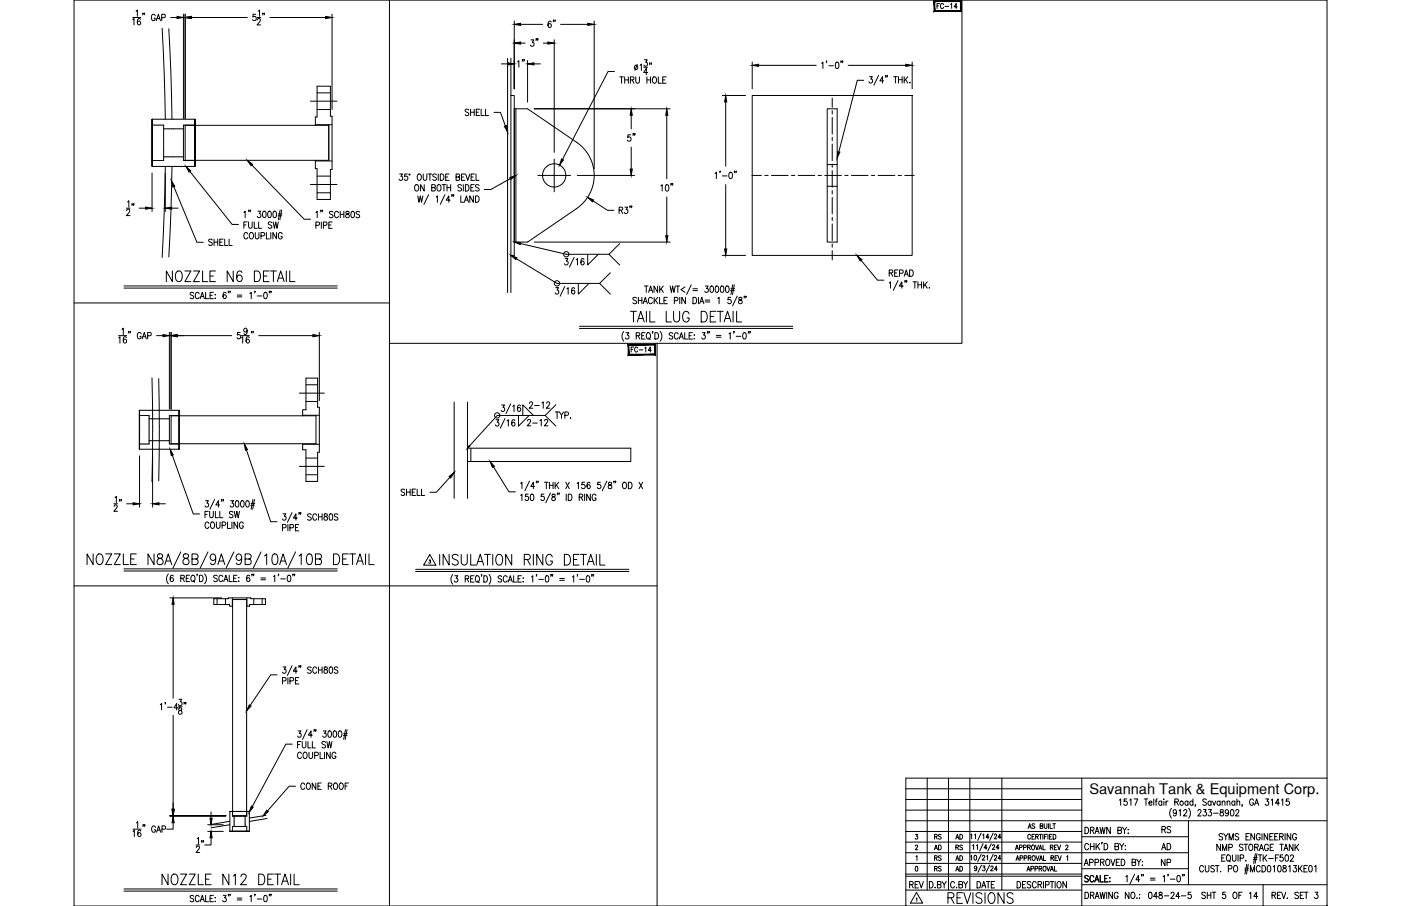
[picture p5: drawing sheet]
<svg xmlns="http://www.w3.org/2000/svg" width="432mm" height="279mm" viewBox="0 0 432 279" stroke-linecap="round" stroke-linejoin="round" font-family="sans-serif">
<defs><g id="words">
<text font-size="7.1" x="50.4" y="88.2">NOZZLE N6 DETAIL</text>
<g font-size="6.6">
<text x="193.3" y="100.5">TAIL LUG DETAIL</text>
<text x="134.8" y="175.3">INSULATION RING DETAIL</text>
<text x="49" y="274.1">NOZZLE N12 DETAIL</text>
<text x="291.4" y="279.8">REVISIONS</text>
</g>
<g font-size="5.7">
<text x="167.9" y="9.9">6&quot;</text>
<text x="38.8" y="158.8" transform="rotate(-90 38.8 158.8)">12&quot;</text>
</g>
<g font-size="5.3">
<text x="166.9" y="15.5" transform="rotate(-90 166.9 15.5)">3&quot;</text>
<text x="163" y="21.9" transform="rotate(-90 163 21.9)">1&quot;</text>
<text x="196.8" y="44.8" transform="rotate(-90 196.8 44.8)">5&quot;</text>
<text x="42.3" y="67.7" transform="rotate(-90 42.3 67.7)">12&quot;</text>
<text x="161.6" y="132.6">2-12</text>
<text x="357.4" y="258.2">RS</text>
<text x="63.9" y="264.2" transform="rotate(-90 63.9 264.2)">12&quot;</text>
<text x="279.4" y="275.2">REV</text>
</g>
<g font-size="4.9">
<text x="63.5" y="76.9">SHELL</text>
<text x="162.3" y="127">2-12</text>
<text x="357" y="263.2">AD</text>
<text x="357" y="268.1">NP</text>
</g>
<text font-size="4.5" x="335.7" y="244.9">Savannah Tank &amp; Equipment Corp.</text>
<g font-size="4.4">
<text x="287.9" y="3.9">FC-14</text>
<text x="193.7" y="109.7">FC-14</text>
<text x="287.2" y="263.2">AD</text>
<text x="287.2" y="260">RS</text>
<text x="293.9" y="263.2">RS</text>
<text x="293.9" y="260">AD</text>
<text x="287.2" y="269.9">RS</text>
<text x="287.2" y="266.7">RS</text>
<text x="293.9" y="269.9">AD</text>
<text x="293.9" y="266.7">AD</text>
</g>
</g></defs>
<!-- layer: 0 -->
<g fill="none" stroke="#000" stroke-width=".31">
<path d="M22.8 0h386.2v279.4h-386.2zM120 0v279.4M296.5 0v105.9h-176.5M22.8 93.4h97.2M202.5 105.9v173.5M22.8 180.7h179.7M285.8 240v34.5M292.3 240v34.5M298.9 240v34.5M308.8 240v34.5M333.4 240v39.4M409 240h-129.8v39.4"/>
<path d="M279.2 243.2h54.2M279.2 253.1h129.8M279.2 259.7h54.2M279.2 256.4h54.2M279.2 249.8h54.2M279.2 246.5h54.2M333.4 258h32.9M366.3 253.1v19.7M279.2 263h87.1M279.2 270.2h54.2M279.2 269.6h54.2M279.2 274.5h54.2"/>
<path d="M279.2 266.3h54.2M333.4 267.9h32.9M333.4 272.8h75.6M389.3 272.8v6.6"/>
</g>
<!-- layer: SHOP TAG -->
<path d="M279.2 279.4h.1M409 279.4h.1" fill="none" stroke="#000" stroke-width=".31"/>
<!-- layer: TEXT -->
<g fill="none" stroke="#000" stroke-width=".31">
<path d="M132.2 172.7h.5l-.2 .4a.3 .3 0 0 1 .2 .5 .3 .3 0 0 1-.5-.1M132.5 171l1.8 3.3h-3.7zM282.2 257.3h.6l-.3 .6a.44 .44 0 0 1 .3 .7 .44 .44 0 0 1-.7-.1M299.2 257.5l.3-.3v1.5M300.4 257.5l.3-.3v1.5M302.4 256.9l-1.1 2.3M302.9 257.5l.3-.3v1.5M304.8 258.2h-.9l.6-1v1.5M306.1 256.9l-1.1 2.3M306.5 257.6l.2-.4 .5 .3-.8 1.2h.9M308.5 258.2h-.9l.6-1v1.5M316.9 255.5l.5-1.5 .4 1.5"/>
<path d="M317.1 255h.5M317.6 257.7a.46 .46 0 0 0-.5-.4 .46 .46 0 0 0-.3 .6v.3a.46 .46 0 0 0 .3 .6 .46 .46 0 0 0 .5-.4M318.1 258h.5M318.9 257.3h-.8v1.5h.8M318.9 254.2l-.3-.2-.5 .2 .1 .4 .7 .3v.4l-.3 .2-.5-.2M319.2 258l.7-.1v-.5l-.7-.1v1.5M319.6 258l.4 .8M320.3 257.3h.8M320.6 254.7h.7v-.6l-.7-.1v1.5l.8-.1v-.5l-.3-.2M320.7 257.3v1.5M321.4 257.3v1.5M321.8 254v1.1l.4 .4 .4-.2 .1-1.3"/>
<path d="M321.9 258h.5M322.7 257.3h-.8v1.5M323 257.3v1.5M323.2 254v1.5M323.5 258h.4M323.6 254v1.5h.8M324.2 257.3h-.7v1.5h.7M324.5 254h.8M324.6 257.3a.75 .75 0 0 1 .9 .7 .75 .75 0 0 1-.9 .8zM324.9 254v1.5M334.4 255.1a1.01 1.01 0 0 1 1.1 1 1.01 1.01 0 0 1-1.1 1zM336.1 256.1l.9-.2 .1-.6-1-.2v2"/>
<path d="M336.6 256.1l.6 1M337.5 257.1l.6-2 .7 2M337.7 256.4h.8M339 255.1l.4 2 .4-2 .4 2 .4-2M339.7 259.8h-.2h.2l-.2 .5M342.2 255.1v2l-1.1-2v2M344.5 256.1l1-.2 .1-.6-1.1-.2v2l1.1-.2 .1-.5-.5-.3M345 246.8l.4-.4v1.9M346 255.1l.6 1v1M347.2 255.1l-.6 1M347.3 246.4h-.8l-.1 .8a.61 .61 0 0 1 .9 .1 .61 .61 0 0 1-.1 .8 .61 .61 0 0 1-.8-.1M347.6 257h.2z"/>
<path d="M347.7 255.8v.1zM348.2 246.8l.4-.4v1.9M349.5 246.4h1.2l-.8 1.9M352.7 246.4h1.1M353.2 246.4v1.9M354.1 247.6h.9l-.1-.5a.58 .58 0 0 0-.8 .7 .58 .58 0 0 0 .9 .3M355.6 246.4v1.9M356.1 247h.5M356.7 246.4l-.3 .1-.1 .3v1.5M358.1 247.3l-.2-.2a.58 .58 0 0 0-.8 .6 .58 .58 0 0 0 1 .4M358.1 247v1.3M358.7 246.4v.2z"/>
<path d="M358.7 247.1v1.2M359.4 247v1.3M360 247l-.4 .1-.2 .5M361.1 249.3a2.24 2.24 0 0 0 0 3M362.1 247.3l.9-.1 .1-.6-1-.2v1.9M362.6 250.3l-.1 .3a.54 .54 0 0 1-.8 .1 .54 .54 0 0 1 0-.8 .54 .54 0 0 1 .8 .1l.1 .3a.9 .9 0 0 1-.6 1.3l-.4-.2M362.6 247.3l.6 1M363.4 250l.4-.3v1.9M364.8 250.1l.2-.3 .5-.1 .3 .5-1.1 1.4h1.2M366.1 247.3l-.1-.2a.58 .58 0 0 0-.8 .6 .58 .58 0 0 0 .9 .4M366.1 247v1.3M366.4 249.3a2.31 2.31 0 0 1 0 3"/>
<path d="M367.7 247.3a.56 .56 0 0 0-.8 0 .56 .56 0 0 0 0 .8 .56 .56 0 0 0 .8 0M367.7 246.4v1.9M368.5 248.3h-.2h.2l-.2 .4M369.2 250.1l.3-.4h.4l.3 .3-1.1 1.6h1.1M370.9 249.7h.9l-.5 .7a.6 .6 0 0 1 .5 .9 .6 .6 0 0 1-1.1 0M371.8 246.7l-.4-.3-.7 .3 .2 .4 .9 .7v.3l-.4 .2-.7-.2M372.5 249.7h.9l-.5 .7a.6 .6 0 0 1 .5 1 .6 .6 0 0 1-1.1-.1M373.3 247.3a.56 .56 0 0 0-.8 0 .56 .56 0 0 0 0 .8 .56 .56 0 0 0 .8 0M373.3 247v1.3M373.7 247l.5 1.3 .5-1.3M374 250.8h1.5M376 247.3a.56 .56 0 0 0-.7 0 .56 .56 0 0 0 0 .8 .56 .56 0 0 0 .7 0"/>
<path d="M376 247v1.3M376.2 249.8v.5a.72 .72 0 0 1 .8 .4 .72 .72 0 0 1-.3 .9 .63 .63 0 0 1-.7-.6 .63 .63 0 0 1 .8-.6l.2-.3v-.3zM376.7 247.4l.4-.4 .4 .1v1.2M376.7 247v1.3M376.8 257.3l-.4-.2-.7 .2 .2 .5 .8 .5v.6l-.6 .1-.4-.3M377.1 257.1l.7 .9v1M378.2 247.4l.4-.4 .4 .1 .1 1.2M378.2 247v1.3M378.4 257.1l-.6 .9M378.6 250.3v.3a.54 .54 0 0 1-.8 .1 .54 .54 0 0 1 0-.8 .54 .54 0 0 1 .8 .1v.3a.9 .9 0 0 1-.6 1.3l-.3-.2M378.8 259v-1.9l.7 1.9 .6-1.9v1.9M379.4 249.8l.3-.1a1.06 1.06 0 0 1 .6 .9 1.06 1.06 0 0 1-.6 1l-.3-.1-.2-.7z"/>
<path d="M380.6 247.3a.56 .56 0 0 0-.8 0 .56 .56 0 0 0 0 .8 .56 .56 0 0 0 .8 0M380.6 247v1.3M380.9 250.1l.1-.3 .5-.1 .3 .5-1 1.4h1.1M381.2 247.4l.4-.4 .4 .1 .1 1.2M381.2 246.4v1.9M381.8 257.3l-.4-.2-.7 .2v.4l1.1 .8v.2l-.4 .3-.7-.3M382.9 248.3l-.1 .4M384 258h.7M385.1 257.1h-1.1v1.9h1.1M386.3 246.8a.61 .61 0 0 0-.7-.4 .61 .61 0 0 0-.5 .7v.5a.61 .61 0 0 0 .6 .8 .61 .61 0 0 0 .6-.8h-.4M386.7 257.1v1.9l-1.2-1.9v1.9M386.7 248.3l.6-1.9 .6 1.9"/>
<path d="M386.9 247.7h.8M388.4 257.5a.62 .62 0 0 0-.7-.4 .62 .62 0 0 0-.5 .7v.5a.62 .62 0 0 0 .6 .7 .62 .62 0 0 0 .6-.7h-.4M389 257.1v1.9M390.1 246.4h.9l-.5 .7a.6 .6 0 0 1 .5 .9 .6 .6 0 0 1-1.1 0M390.7 257.1v1.9l-1.1-1.9v1.9M391.4 258h.6M391.8 246.8l.4-.4v1.9M392.4 257.1h-1v1.9h1M392.9 258h.6M393.9 257.1h-1v1.9h1M394.3 247.7h-1.2l.8-1.3v1.9M394.4 258l1-.1v-.7l-1-.1v1.9"/>
<path d="M394.9 258l.6 1M395 246.8l.4-.4v1.9M396.1 257.1v1.9M397.3 246.4h-.8l-.1 .8a.61 .61 0 0 1 .9 .1 .61 .61 0 0 1-.1 .8 .61 .61 0 0 1-.9-.1M397.8 257.1v1.9l-1.1-1.9v1.9M399.6 257.5a.62 .62 0 0 0-.8-.4 .62 .62 0 0 0-.4 .7v.5a.62 .62 0 0 0 .6 .7 .62 .62 0 0 0 .6-.7h-.4M282.1 260.9l.3-.3 .4 .3-.7 1.2h.8M282.2 267.2h.2a.82 .82 0 0 1 .5 .7 .82 .82 0 0 1-.5 .7l-.3-.2zM282.3 264.2l.3-.3v1.5M282.4 277.1l.2-.2v1M282.5 275.2l1.9 3.3h-3.8zM288.2 273.6v.2z"/>
<path d="M288.9 272.8l1-.1v-.8l-1-.1v2l1.1-.2v-.4l-.4-.4M290.4 271.8l.6 1v1M291.7 271.8l-.7 1M294.2 272.3a.62 .62 0 0 0-.7-.5 .62 .62 0 0 0-.5 .8v.5a.62 .62 0 0 0 .5 .7 .62 .62 0 0 0 .7-.5M295.6 272.8l.9-.1 .1-.7-1-.2v2l1-.2 .1-.4-.4-.4M297 271.8l.6 1v1M298.3 271.8l-.7 1M299.2 264.1l.3-.3v1.5M299.8 260.8l.3-.3v1.5M300.4 263.8a.73 .73 0 0 1 .8 .6 .73 .73 0 0 1-.5 .9l-.5-.3zM301 260.8l.3-.3v1.5M301.1 267.5a.4 .4 0 0 1-.5 .5 .4 .4 0 0 1-.3-.5l.3-.4a.81 .81 0 0 1 .5 .7 .81 .81 0 0 1-.5 .7l-.3-.2"/>
<path d="M301.1 271.8a1 1 0 0 1 1.2 1 1 1 0 0 1-1.2 1zM302.4 263.5l-1.1 2.2M302.5 266.8l-1.1 2.2M302.6 273.8l.6-2 .6 2M302.8 264.1l.5-.3 .2 .4-.8 1.1h.9M302.9 267.1h.7l-.4 .5a.45 .45 0 0 1 .4 .7 .45 .45 0 0 1-.8 0M303 260.2l-1.1 2.3M304 271.8h1.1M304.1 264.1l.3-.3v1.5M304.2 261.5h-.9l.6-1v1.5M304.6 271.8v2M305 266.8l-1.1 2.2"/>
<path d="M305.4 267.4l.2-.3 .5 .2-.8 1.2h.9M305.5 260.2l-1.1 2.3M305.9 260.8l.2-.3 .5 .3-.8 1.2h.9M306.1 263.5l-1.1 2.2M306.5 264.1l.5-.3 .2 .4-.8 1.1h.9M306.6 271.8h-1.1v2M307.4 268.1h-.9l.6-1v1.4M307.9 261.5h-.9l.6-1v1.5M308.5 264.8h-.9l.6-1v1.5M312.9 262.1l.5-1.5 .5 1.5M313.1 265.4l.5-1.5 .5 1.5M313.1 261.6h.6"/>
<path d="M313.3 264.9h.6M313.5 271.8a1 1 0 0 1 1.1 1 1 1 0 0 1-1.1 1zM314.2 261.4l.7-.1 .1-.6-.8-.1v1.5M314.4 264.6h.7l.1-.6-.8-.1v1.5M315.5 261.4l.7-.1 .1-.6-.8-.1v1.5M315.6 264.6h.8v-.6l-.8-.1v1.5M316.2 271.8h-1v2h1M316.5 268.6l.5-1.4 .4 1.4M316.7 268.2h.6M316.7 261.3l.7-.1 .1-.5-.8-.1v1.5M316.9 264.6l.7-.1 .1-.5-.8-.1v1.5M317.1 261.3l.5 .8"/>
<path d="M317.3 264.6l.4 .8M317.7 272.1l-.4-.3-.7 .3 .1 .5 .9 .5a.48 .48 0 0 1-.3 .7l-.7-.3M317.7 267.9h.8v-.7h-.8v1.4M318.2 260.7l.1-.1a.7 .7 0 0 1 .6 .8 .7 .7 0 0 1-.7 .6l-.3-.5zM318.3 263.9h.2a.7 .7 0 0 1 .6 .7 .7 .7 0 0 1-.8 .7l-.2-.5zM319 267.9h.7v-.7h-.7v1.4M319.1 260.6l.5 1.5 .5-1.5M319.3 263.9l.5 1.5 .5-1.5M319.4 272.3a.62 .62 0 0 0-.8-.5 .62 .62 0 0 0-.4 .8v.5a.62 .62 0 0 0 .4 .7 .62 .62 0 0 0 .8-.5M319.9 272.8l1-.1 .1-.7-1.1-.2v2M320.2 262.1l.5-1.5 .5 1.5M320.3 267.9l.7-.1v-.6h-.7v1.4"/>
<path d="M320.4 265.4l.4-1.5 .5 1.5M320.4 261.6h.6M320.5 272.8l.6 1M320.5 264.9h.7M320.7 267.9l.4 .7M321.5 260.6v1.5h.7M321.6 271.8v2M321.6 263.9v1.5h.7M321.7 267.2a.68 .68 0 0 1 .7 .7 .68 .68 0 0 1-.7 .7l-.2-.5zM322.2 272.9l1-.1v-.9l-1-.1v2M322.6 267.2l.5 1.4 .5-1.4M323.7 271.8h1.1"/>
<path d="M323.7 268.6l.5-1.4 .5 1.4M323.7 261.3l.7-.1 .1-.5-.8-.1v1.5M323.9 264.6l.7-.1v-.6h-.7v1.5M323.9 268.2h.6M324.1 261.3l.5 .8M324.3 271.8v2M324.3 264.6l.4 .8M325 267.2v1.4h.7M325 261.3h.5M325.2 264.6h.4M325.2 271.8v2M325.8 260.6h-.8v1.5h.8"/>
<path d="M325.9 263.9h-.7v1.5h.7M325.9 260.6l.5 1.5 .5-1.5M326.1 271.9l.1-.1a1.01 1.01 0 0 1 .9 1 1.01 1.01 0 0 1-.9 1 1.27 1.27 0 0 1-.1-1.9zM326.1 263.9l.5 1.5 .5-1.5M328.5 260.9l.2-.3 .5 .3-.8 1.2h.8M328.7 271.8v2l-1.1-2v2M328.8 264.2l.3-.3v1.5M334.2 266.9l.6-1.9 .6 1.9M334.4 275.1a1 1 0 0 1 1.1 1 1 1 0 0 1-1.1 1zM334.4 266.3h.8M335.4 270.3l-.4-.3-.7 .3 .2 .4 .9 .7v.3l-.4 .3-.7-.3M335.5 260.6a.62 .62 0 0 0-.7-.5 .62 .62 0 0 0-.5 .8v.4a.62 .62 0 0 0 .5 .8 .62 .62 0 0 0 .7-.5"/>
<path d="M335.8 266l1-.1 .1-.7-1.1-.2v1.9M336.1 276.1l.9-.1 .1-.7-1-.2v2M336.1 260.1v2M336.1 261h1.1M336.6 276.1l.6 1M337.1 270.5a.61 .61 0 0 0-.7-.5 .61 .61 0 0 0-.5 .7v.5a.61 .61 0 0 0 .5 .8 .61 .61 0 0 0 .7-.5M337.2 260.1v2M337.4 272l.7-2 .6 2M337.5 266l1-.1v-.7l-1-.2v1.9M337.5 277.1l.6-2 .7 2M337.7 271.3h.8M337.7 276.5h.8"/>
<path d="M337.8 260.1v2M338.2 260.9l.7 1.2M338.9 260.1l-1.1 1.3M339 275.1l.4 2 .4-2 .4 2 .4-2M339.1 270v2h1M339.2 265.9l.9-.1v-.7l-.9-.1v1.9M339.7 265.9l.6 1M340.3 260.1a1 1 0 0 1 1.1 1 1 1 0 0 1-1.1 1zM340.5 270.9h.6M341.1 265.1l.1-.1a1 1 0 0 1 .9 .9 1 1 0 0 1-.9 1 1.26 1.26 0 0 1-.1-1.8zM341.1 275.1v2M341.5 270h-1v2h1"/>
<path d="M342 271.9h.1zM342.1 270.6v.2zM342.4 265l.6 1.9 .6-1.9M342.9 275.1v2l-1.2-2v2M343.6 261l1-.1v-.7l-1-.1v2l1.1-.2 .1-.5-.4-.4M344 265.9h.7M344.6 275.6a.62 .62 0 0 0-.7-.5 .62 .62 0 0 0-.5 .8v.5a.62 .62 0 0 0 .6 .7 .62 .62 0 0 0 .6-.7h-.4M345.1 265h-1.1v1.9h1.1M345.1 260.1l.6 .9v1.1M345.6 265a1 1 0 0 1 1.1 .9 1 1 0 0 1-1.1 1zM346.4 260.1l-.7 .9M346.8 260.8v.1z"/>
<path d="M346.8 261.9v.2zM347 270.4l.4-.4v2M348 275.1v2l-1.2-2v2M348.8 275.2l.2-.1a1 1 0 0 1 .8 1 1 1 0 0 1-.8 1 1.29 1.29 0 0 1-.2-1.9zM348.9 265.9l1-.1v-.7l-1-.1v1.9l1-.1 .1-.5-.4-.4M349.7 269.6l-1.4 3M350.4 265l.6 .9v1M350.4 277h.1zM351.2 275.8h.1M351.2 276.9h.1M351.3 271.3h-1.2l.8-1.3v2M351.6 265l-.6 .9"/>
<path d="M351.9 269.7h-.1h.1l-.1 .5M352 266.8h.2zM352.1 265.6v.2zM352.4 269.7l-.1 .5M354.2 275.2l.4-.1a1.15 1.15 0 0 1-.2 2l-.4-.4v-.4zM354.6 270.8h1.4M354.6 271.4h1.4M356.8 276.5h-1.2l.8-1.4v2M357.3 275.2v.6a.72 .72 0 0 1 .9 .4 .72 .72 0 0 1-.3 .9 .64 .64 0 0 1-.8-.7 .64 .64 0 0 1 .8-.5l.3-.3-.1-.4zM358.5 270.4l.4-.4v2M358.8 276.3h1.5M360.1 269.7l-.2 .5"/>
<path d="M360.7 271.1h1.4M360.9 275.6l.3-.5h.3l.4 .4-.3 .7-.8 .9h1.2M362.9 270.1l.3-.1a1.09 1.09 0 0 1 .6 1 1.09 1.09 0 0 1-.6 1 1.43 1.43 0 0 1-.3-1.9zM363.6 276.5h-1.2l.8-1.4v2M364.1 276.3h1.4M364.5 269.7l-.1 .5M365 269.7h-.2h.2l-.2 .5M367.1 275.1h-.9v.9a.61 .61 0 0 1 .9 0 .61 .61 0 0 1-.1 .9 .61 .61 0 0 1-.9-.2M370.9 267.4a.62 .62 0 0 0-.7-.5 .62 .62 0 0 0-.5 .8v.4a.62 .62 0 0 0 .5 .8 .62 .62 0 0 0 .7-.5M371.5 266.9v1.4l.5 .6 .5-.3 .1-1.7M371.5 275.4l-.4-.3-.7 .3 .2 .5 .8 .5v.6l-.6 .1-.4-.3M372.1 275.1v2"/>
<path d="M372.1 276.1h1.1M373.2 275.1v2M373.6 275.1h1.1M374.2 275.1v2M374.3 267.2l-.4-.3-.7 .3 .1 .5 .9 .4a.48 .48 0 0 1-.3 .8l-.7-.3M374.6 266.9h1.1M375.2 266.9v2M376.2 260.4v1.9l-1.2-1.9v1.9M376.2 268.7v.2zM376.6 264.6h.6M376.8 262.3v-1.9l.6 1.9 .7-1.9v1.9M377.6 263.6h-1v2h1"/>
<path d="M377.7 275.1h-.8l-.1 .9a.61 .61 0 0 1 .9 0 .61 .61 0 0 1-.1 .9 .61 .61 0 0 1-.9-.2M378.1 263.9l.4-.3a1 1 0 0 1 .8 1 1 1 0 0 1-.8 1l-.5-.7zM378.6 267.9h.9l.1-.8-1-.2v2M378.7 261.4l1-.1 .1-.3-.1-.6h-1v1.9M378.7 265.2l.5 .6M379.8 263.6l.1 1.7 .4 .3 .6-.3v-1.7M380.3 275.2l.2-.1a1 1 0 0 1 .8 1 1 1 0 0 1-.8 1 1.27 1.27 0 0 1-.2-1.9zM380.5 267l.2-.1a1.01 1.01 0 0 1 .8 1 1.01 1.01 0 0 1-.8 1 1.24 1.24 0 0 1-.2-1.9zM381.6 263.6v2M381.8 276.1h.7M382.2 264.7l1-.1 .1-.8-1.1-.2v2M382.9 275.1h-1.1v2"/>
<path d="M383.1 260.6l-.4-.2-.7 .2 .1 .5 .8 .4v.7l-.5 .1-.4-.3M383.4 260.4h1.1M383.6 268.3h1.1M383.7 267.8h1.1M384 265.4v.2zM384 260.4v1.9M384.3 266.6l-.6 3M384.7 266.6l-.5 3M385.1 275.5l.4-.4v2M385.2 260.4h.1a1 1 0 0 1 .9 .9 1 1 0 0 1-.9 1 1.26 1.26 0 0 1-.1-1.9zM385.4 268.9v-2l.6 2 .7-2v2M386.3 265h1.1"/>
<path d="M386.4 264.5h1.1M386.7 261.3l.9-.1 .1-.7-1-.1v1.9M386.9 263.2l-.5 3.1M387.2 261.3l.6 1M387.4 263.2l-.6 3.1M387.6 276.5h-1.2l.8-1.4v2M387.8 263.6h1.1M388.1 262.3l.7-1.9 .6 1.9M388.4 261.7h.8M388.4 263.6v2M388.4 267.4a.62 .62 0 0 0-.7-.5 .62 .62 0 0 0-.5 .8v.4a.62 .62 0 0 0 .5 .8 .62 .62 0 0 0 .7-.5M389 266.9a1.01 1.01 0 0 1 1.1 1 1.01 1.01 0 0 1-1.1 1z"/>
<path d="M389.3 263.6v2M389.7 264.5l.7 1.1M390.4 263.6l-1.1 1.3M390.8 267l.2-.1a1.08 1.08 0 0 1 .7 1 1.08 1.08 0 0 1-.7 1l-.4-.8zM390.9 260.8a.62 .62 0 0 0-.7-.4 .62 .62 0 0 0-.5 .7v.5a.62 .62 0 0 0 .6 .7 .62 .62 0 0 0 .6-.7h-.4M391 264.8h1.4M391.5 261.3h.6M392 276.1l1-.1 .1-.7-1.1-.2v2M392.4 267.3l.4-.4v2M392.5 260.4h-1v1.9h1M392.6 276.1l.6 1M393.1 264.6h.6"/>
<path d="M393.7 276.1h.7M394 267l.2-.1a1.09 1.09 0 0 1 .7 1 1.09 1.09 0 0 1-.7 1 1.43 1.43 0 0 1-.2-1.9zM394.1 263.6h-1v2M394.4 260.4h1.1M394.8 275.1h-1.1v2h1.1M395 260.4v1.9M395 275.1l.6 2 .7-2M395.4 263.6h-.8l-.1 .9a.61 .61 0 0 1 .9 0 .61 .61 0 0 1-.1 .9 .61 .61 0 0 1-.9-.2M395.5 267v.6a.73 .73 0 0 1 .9 .4 .73 .73 0 0 1-.3 .9 .64 .64 0 0 1-.8-.7 .64 .64 0 0 1 .9-.5l.2-.3-.1-.4zM395.7 262.3l.6-1.9 .7 1.9M395.9 261.7h.8M396.3 263.7l.2-.1a1.07 1.07 0 0 1 .7 1 1.07 1.07 0 0 1-.7 1 1.38 1.38 0 0 1-.2-1.9z"/>
<path d="M396.7 276.9v.2zM397.2 267.3l.4-.4v2M397.7 264.1l.3-.5h.3l.4 .4-1.1 1.6h1.1M398.5 260.4v1.9l-1.1-1.9v1.9M398.7 266.9h.9l-.5 .8a.6 .6 0 0 1 .5 .9 .6 .6 0 0 1-1.1-.1M399.1 260.4v1.9M399.5 261.2l.8 1.1M400.2 275.4l-.4-.3-.6 .1v.6l.8 .5 .2 .5-.4 .3-.7-.3M400.2 266.9v2M400.3 260.4l-1.2 1.3M400.6 267.8l.7 1.1M400.7 276.1h.7"/>
<path d="M401.3 266.9l-1.1 1.3M401.8 275.1h-1.1v2h1.1M401.9 267.9h.6M402 275.1h1.1M402.6 275.1v2M402.9 266.9h-1v2h1M403.6 267l.2-.1a1.09 1.09 0 0 1 .7 1 1.09 1.09 0 0 1-.7 1l-.2-.1-.3-.7zM405.2 267.3l.4-.4v2M405.3 275.1h.9l-.5 .8a.6 .6 0 0 1 .5 .9 .6 .6 0 0 1-1.1-.1"/>
<circle cx="364.2" cy="247.6" r=".62"/>
</g>
<!-- layer: DIM -->
<g fill="none" stroke="#000" stroke-width=".31">
<path d="M40.9 6.1l.4-.4v2M40.9 5.4h2.5M41.9 3.5l.4-.4v2M43.3 6l-.3-.3a1.1 1.1 0 0 0-.7 1 1.1 1.1 0 0 0 .6 1 .55 .55 0 0 0 .5-.6 .55 .55 0 0 0-.5-.5 .55 .55 0 0 0-.6 .4M44.1 4.1l-.2 .5M44.6 4.1h-.2h.2l-.2 .5M47.8 4.9a.61 .61 0 0 0-.7-.5 .61 .61 0 0 0-.4 .7v.5a.61 .61 0 0 0 .5 .8 .61 .61 0 0 0 .6-.8h-.3M48.2 6.4l.6-2 .6 2M48.4 5.7h.8M49.8 5.4l1.1-.2-.1-.7-1-.1v2M52.6 5.4h2M56.5 4.4v32.1"/>
<path d="M57.1 4.4v32.2M59 5.4h17.2M78.8 4.4h-.8l-.1 .8a.61 .61 0 0 1 .9 0 .61 .61 0 0 1 0 .9 .61 .61 0 0 1-.9-.1M79.2 5.4h1.1M79.3 6.2l.2-.4 .4-.1 .4 .6-1.1 1.4h1.1M79.6 3.5l.4-.4v2M81.1 4.1h-.2h.2l-.2 .5M81.5 4.1l-.1 .5M83.2 5.4h17.2M102.3 4.4v29.4M154.5 19.7h2M158.5 6.5v20.9"/>
<path d="M160.5 7.5h6.8M160.5 13.3h1.3M162.6 18.7v12.8M164.6 19.7h1.9M167.4 13.3h1.4M170.8 12.3v34.7M172.8 7.5h8.4M183.1 6.5v45.5M196.4 19.9l-.7 1.8M198.6 18.4h.9l-.5 .8a.6 .6 0 0 1 .5 .9 .6 .6 0 0 1-1.1-.1M200.3 19.5h-.1h.1l-.1 .4M200.8 19.5l-.2 .4"/>
<path d="M231.8 19.1v8.3M253.2 19.5l.4-.3v1.9M254.8 18.9l-.1 .4M257.7 19.3l.2-.1a1.06 1.06 0 0 1 .7 .9 1.06 1.06 0 0 1-.7 1l-.2-.1-.2-.7zM259.3 18.9h-.2h.2l-.2 .4M259.8 18.9l-.2 .4M281.1 19.1v8.3M46.8 38.6h.3M46.9 36.9v14.4l-.1-14.5h13.4l-.1 14.5v-14.4M46.9 37v.2M46.9 37.3v.2M46.9 37.6v.2"/>
<path d="M46.9 37.9v.2M46.9 38.2v.3M46.9 38.5v.3M46.9 38.9v.2M46.9 39.2v.2M46.9 39.5v.2M46.9 39.8v.2M47.2 38.6h.1M47.5 38.6h.2M47.8 38.6h.2M48.1 38.6h.2M48.4 38.6h.2"/>
<path d="M48.7 38.6h.2M49 38.6h.2M49.3 38.6h.2M49.6 38.6h.2M49.9 38.6h.2M50.2 38.6l.2 .2M50.4 38.9v.2M50.4 39.2v.2M50.4 39.5v.2M50.7 39.7h-.3v.3M50.8 39.7h.2M51.1 39.7h.2"/>
<path d="M51.4 39.7h.2M51.7 39.7h.2M52 39.7h.2M52.3 39.7h.2M52.6 39.7h.3M52.9 39.7h.2M53.3 39.7h.4M53.8 39.7h.2M54.1 39.7h.3M54.5 39.7h.2M54.8 39.7h.2M55.1 39.7h.2"/>
<path d="M55.4 39.7h.2M55.7 39.7h.2M56 39.7h.2M56.3 39.7l.2 .3M56.5 38.9v.2M56.5 39.2v.2M56.5 39.5v.2M56.8 38.6l-.3 .2M56.9 38.6h.2M57.2 38.6h.2M57.5 38.6h.2M57.8 38.6h.2"/>
<path d="M58.1 38.6h.2M58.4 38.6h.2M58.7 38.6h.2M59 38.6h.2M59.3 38.6h.2M59.6 38.6h.2M59.9 38.6h.3M60.1 37v.2M60.1 37.3v.2M60.1 37.6v.2M60.1 37.9v.2M60.1 38.2v.3"/>
<path d="M60.1 38.5v.3M60.1 38.9v.2M60.1 39.2v.2M60.1 39.5v.2M60.1 39.8v.2M144.5 34l-.4-.3-.7 .3v.3l1.1 .8v.3l-.4 .2-.7-.2M145 33.7v1.9M145 34.6h1.2M146.2 33.7v1.9M146.8 34.6h.6M147.8 33.7h-1v1.9h1M148.3 33.7v1.9h1"/>
<path d="M149.6 33.7v1.9h1M152.3 34.6h1.9l1.6 4.2M164.7 33.5h41.8M189.4 22.1h-2l-14 27M191 23.7h1.1M191.6 23.7v2M192.5 23.7v2M192.5 24.6h1.2M193.7 23.7v2M194.3 24.6h.9l.1-.7-1-.2v2M194.5 35.5v4.3M194.8 24.6l.6 1.1"/>
<path d="M196 23.7v1.4l.4 .6 .6-.3 .1-1.7M197.3 20.1l.4-.4v2M198.4 20.7h1.2M199.4 24.6h1.1M199.4 23.7v2M199.6 22.4h-1.2l.8-1.3v2M200.5 23.7v2M201.4 23.8l.1-.1a1 1 0 0 1 .9 1 1 1 0 0 1-.9 1 1.29 1.29 0 0 1-.1-1.9zM202.9 23.7v2h1M204.3 24.6h.6M205.3 23.7h-1v2h1M205.5 35.5v19.6"/>
<path d="M222.6 29.4h7.2M223.7 31.4v19.9M233.8 20.2h17.8M255.5 20.3h1.4M261.4 20.2h17.8M266.2 24.8h-2l-5.7 22M268 23.6h.9l-.5 .8a.6 .6 0 0 1 .5 .9 .6 .6 0 0 1-1.1-.1M270.8 23.3l-1.5 3M272.4 25h-1.2l.8-1.4v2M273 23.3h-.1h.1l-.1 .5M273.5 23.3l-.2 .5M275.4 23.6h1.1"/>
<path d="M276 23.6v2M276.9 23.6v2M276.9 24.6h1.1M278 23.6v2M278.7 23.6v2M279.1 24.5l.7 1.1M279.8 23.6l-1.1 1.4M280.4 25.4v.2zM46.8 49.5h.3M46.9 53.4v11.8M46.9 51.2h13.2M46.9 40.1v.2"/>
<path d="M46.9 40.4v.2M46.9 40.7v.2M46.9 41v.2M46.9 41.3v.2M46.9 41.6v.2M46.9 42v.1M46.9 42.2v.3M46.9 42.6v.2M46.9 42.9v.2M46.9 43.2v.2M46.9 43.5v.2M46.9 43.8v.2"/>
<path d="M46.9 44.1v.2M46.9 44.4v.2M46.9 44.7v.2M46.9 45v.2M46.9 45.3v.2M46.9 45.6v.2M46.9 46v.2M46.9 46.2v.3M46.9 46.6v.2M46.9 46.9v.2M46.9 47.2v.2M46.9 47.5v.2"/>
<path d="M46.9 47.8v.2M46.9 48.1v.2M46.9 48.4v.2M46.9 48.7v.2M46.9 49v.2M46.9 49.3v.3M46.9 49.7v.1M46.9 50v.2M46.9 50.3v.2M46.9 50.6v.2M46.9 50.9v.2M47.2 49.5h.1"/>
<path d="M47.5 49.5h.2M47.8 49.5h.2M48.1 49.5h.2M48.4 49.5h.2M48.7 49.5h.2M49 49.5h.2M49.3 49.5h.2M49.6 49.5h.2M49.9 49.5h.2M50.4 49.3l-.2 .2M50.4 40.1v.2M50.4 40.4v.2"/>
<path d="M50.4 40.7v.2M50.4 41v.2M50.4 41.3v.2M50.4 41.6v.2M50.4 42v.1M50.4 42.2v.3M50.4 42.6v.2M50.4 42.9v.2M50.4 43.2v.2M50.4 43.5v.2M50.4 43.8v.2M50.4 44.1v.2"/>
<path d="M50.4 44.4v.2M50.4 44.7v.2M50.4 45v.2M50.4 45.3v.2M50.4 45.6v.2M50.4 46v.2M50.4 46.2v.3M50.4 46.6v.2M50.4 46.9v.2M50.4 47.2v.2M50.4 47.5v.2M50.4 47.8v.2"/>
<path d="M50.4 48.1v.2M50.4 48.7v.2M50.4 49v.2M50.7 48.4h-.3v.2M50.8 48.4h.2M50.9 53.4v11.8M51.1 48.4h.2M51.4 48.4h.2M51.7 48.4h.2M52 48.4h.2M52.3 48.4h.2M52.6 48.4h.3"/>
<path d="M52.9 48.4h.2M53.3 48.4h.4M53.6 57.6l7.1 17.1h2M53.8 48.4h.2M54.1 48.4h.3M54.5 48.4h.2M54.8 48.4h.2M55.1 48.4h.2M55.4 48.4h.2M55.7 48.4h.2M56 48.4h.2M56.3 48.4l.2 .2"/>
<path d="M56.5 40.1v.2M56.5 40.4v.2M56.5 40.7v.2M56.5 41v.2M56.5 41.3v.2M56.5 41.6v.2M56.5 42v.1M56.5 42.2v.3M56.5 42.6v.2M56.5 42.9v.2M56.5 43.2v.2M56.5 43.5v.2"/>
<path d="M56.5 43.8v.2M56.5 44.1v.2M56.5 44.4v.2M56.5 44.7v.2M56.5 45v.2M56.5 45.3v.2M56.5 45.6v.2M56.5 46v.2M56.5 46.2v.3M56.5 46.6v.2M56.5 46.9v.2M56.5 47.2v.2"/>
<path d="M56.5 47.5v.2M56.5 47.8v.2M56.5 48.1v.2M56.5 48.7v.2M56.5 49v.2M56.5 49.3l.3 .2M56.9 49.5h.2M57.2 49.5h.2M57.5 49.5h.2M57.8 49.5h.2M58.1 49.5h.2M58.4 49.5h.2"/>
<path d="M58.5 52.9l13 16.3h2M58.7 49.5h.2M59 49.5h.2M59.3 49.5h.2M59.6 49.5h.2M59.9 49.5h.3M60.1 40.1v.2M60.1 40.4v.2M60.1 40.7v.2M60.1 41v.2M60.1 41.3v.2M60.1 41.6v.2"/>
<path d="M60.1 42v.1M60.1 42.2v.3M60.1 42.6v.2M60.1 42.9v.2M60.1 43.2v.2M60.1 43.5v.2M60.1 43.8v.2M60.1 44.1v.2M60.1 44.4v.2M60.1 44.7v.2M60.1 45v.2M60.1 45.3v.2"/>
<path d="M60.1 45.6v.2M60.1 46v.2M60.1 46.2v.3M60.1 46.6v.2M60.1 46.9v.2M60.1 47.2v.2M60.1 47.5v.2M60.1 47.8v.2M60.1 48.1v.2M60.1 48.4v.2M60.1 48.7v.2M60.1 49v.2"/>
<path d="M60.1 49.3v.3M60.1 49.7v.1M60.1 50v.2M60.1 50.3v.2M60.1 50.6v.2M60.1 50.9v.2M77.6 50.9l16.1 16.7h2M123.2 53.7h.8l-.4 .7a.6 .6 0 0 1 .4 .9 .6 .6 0 0 1-1-.1M125.6 53.7h-.8l-.1 .8a.61 .61 0 0 1 .9 0 .61 .61 0 0 1-.1 .9 .61 .61 0 0 1-.9-.2M128.1 57l.2-.1a1 1 0 0 1 .8 1 1 1 0 0 1-.8 1 1.27 1.27 0 0 1-.2-1.9zM128.9 53.7h.2a1 1 0 0 1 .8 .9 1 1 0 0 1-.8 1 1.27 1.27 0 0 1-.2-1.9zM130.4 53.7v1.4l.5 .5 .6-.3 .1-1.6"/>
<path d="M130.7 56.9v2l-1.1-2v2M131.9 53.7h1.2M132.5 53.7v1.9M133.1 57.9l.9-.1v-.8l-.9-.1v2l.9-.1 .2-.5-.4-.4M134.5 53.9l-.4-.2-.7 .2 .1 .5 .9 .5-.1 .6-.5 .1-.4-.3M135 57l.1-.1a1 1 0 0 1 .9 1 1 1 0 0 1-.9 1 1.29 1.29 0 0 1-.1-1.9zM135.1 53.7v1.9M135.7 53.7a1 1 0 0 1 1.2 .9 1 1 0 0 1-1.2 1zM136.2 56.9h1.2M136.8 56.9v2M137.4 54.6h.6M137.8 56.9v2"/>
<path d="M137.8 57.9h1.1M138.4 53.7h-1v1.9h1M138.9 56.9v2M140.6 54.6l.9-.1 .1-.7-1-.1v1.9l1-.2 .1-.4-.4-.4M142.2 57.2l-.4-.3-.7 .3 .2 .5 .9 .6v.3l-.4 .3-.7-.3M142.2 54.6h.7M142.8 56.9v2M143.3 53.7h-1.1v1.9h1.1M143.4 56.9a.99 .99 0 0 1 1.2 1 .99 .99 0 0 1-1.2 1zM143.5 53.7l.7 1.9 .6-1.9M145.1 57.9h.7M145.2 54.6h.6"/>
<path d="M146.2 56.9h-1.1v2h1.1M146.2 53.7h-1v1.9h1M146.7 53.7v1.9h1M147.7 57.2l-.4-.3-.7 .3v.4l1.1 .7v.3l-.4 .3-.7-.3M157.3 55.1l-6 3.3h-2M177.9 54.1h17.7M194.5 45.4v6.7M203.7 57.3l.4-.3v1.9M205.3 57.1l.2-.1a1.06 1.06 0 0 1 .7 .9 1.06 1.06 0 0 1-.7 1l-.2-.1-.3-.7zM206.9 56.7h-.2h.2l-.2 .5M207.3 56.7l-.1 .5M220.4 53.5l.4-.4v2"/>
<path d="M222 52.8h-.2h.2l-.2 .5M222.6 54.3h1.5M223.7 56.9v19.9M224.9 53.2l.2-.1a1.09 1.09 0 0 1 .7 1 1.09 1.09 0 0 1-.7 1l-.2-.1-.3-.7zM226.5 52.8h-.2h.2l-.2 .5M226.9 52.8h-.1h.1l-.1 .5M42.9 64.2h2M52.9 64.2h2M75.2 65.5l.4-.4v2M75.2 69.4h.6M76.2 68.4h-1v2M76.4 72.2a.62 .62 0 0 0-.8-.5 .62 .62 0 0 0-.4 .8v.4a.62 .62 0 0 0 .4 .8 .62 .62 0 0 0 .8-.5"/>
<path d="M76.6 68.4v1.4l.5 .6 .5-.3 .1-1.7M76.8 64.9h-.2h.2l-.2 .4M77.2 71.8a.98 .98 0 0 1 1 .7 .98 .98 0 0 1-.6 1.2 1.06 1.06 0 0 1-.8-.8 1.06 1.06 0 0 1 .4-1.1zM77.2 64.9l-.1 .4M78.4 68.4v2h.9M78.7 71.7v1.4l.5 .6 .5-.3 .1-1.7M79.5 65.1h.8l-.4 .8a.6 .6 0 0 1 .4 .9 .6 .6 0 0 1-1-.1M79.7 68.4v2h1M80.4 72.7l1-.1 .2-.2-.2-.6-1-.1v2M81.2 65.2l.2-.1a1.09 1.09 0 0 1 .6 1 1.09 1.09 0 0 1-.6 1 1.43 1.43 0 0 1-.2-1.9zM82.1 71.7v2h1M82.7 65.2l.3-.1a1.09 1.09 0 0 1 .6 1 1.09 1.09 0 0 1-.6 1l-.3-.1-.2-.7z"/>
<path d="M83.5 71.7v2M83.8 68.7l-.4-.3-.7 .3v.4l1.1 .7v.3l-.4 .3-.7-.3M84.2 68.4l.4 2 .4-2 .4 2 .4-2M84.3 65.2l.3-.1a1.09 1.09 0 0 1 .6 1 1.09 1.09 0 0 1-.6 1 1.43 1.43 0 0 1-.3-1.9zM85.2 71.7v2l-1.1-2v2M85.7 66.5h1.1M85.8 66h1.1M86.3 64.8l-.5 3M86.8 64.8l-.5 3M87 72.2a.61 .61 0 0 0-.8-.5 .61 .61 0 0 0-.4 .8v.4a.61 .61 0 0 0 .6 .8 .61 .61 0 0 0 .6-.8h-.4M97.4 65.5l.4-.3v1.9M97.4 69.5l.9-.1 .2-.3-.2-.6h-.9v1.9"/>
<path d="M99 64.9l-.2 .5M99 68.5v1.9M99.4 64.9h-.1h.1l-.1 .5M99.7 69.5l.9-.1 .2-.3-.2-.6h-.9v1.9M101.3 69.4h.7M102.4 68.5h-1.1v1.9h1.1M102.6 65.4l-.4-.2-.5 .1-.1 .5 .9 .5 .1 .6-.4 .2-.7-.2M104.3 65.6a.62 .62 0 0 0-.7-.4 .62 .62 0 0 0-.5 .7v.5a.62 .62 0 0 0 .5 .7 .62 .62 0 0 0 .7-.4M104.9 65.2v1.9M104.9 66.1h1.1M106 65.2v1.9M106.7 65.3v.5a.72 .72 0 0 1 .9 .4 .72 .72 0 0 1-.3 .9 .64 .64 0 0 1-.8-.6 .64 .64 0 0 1 .8-.6l.3-.3-.1-.3z"/>
<path d="M108.4 65.3l.2-.1a1.07 1.07 0 0 1 .7 1 1.07 1.07 0 0 1-.7 .9l-.2-.1-.3-.7zM110.8 65.4l-.4-.2-.7 .2 .2 .5 .9 .7v.3l-.4 .2-.7-.2M128.8 60.4l.3 2 .4-2 .4 2 .4-2M132.1 60l-1.4 3M134.4 60.8l.4-.4v2M137.1 60l-1.4 3M138.7 61.7h-1.2l.8-1.3v2M139.4 60.1l-.2 .5M139.8 60.1h-.1h.1l-.1 .5M142 60.4v2h1M143.1 62.4l.7-2 .6 2M143.4 61.7h.8"/>
<path d="M145.9 60.4v2l-1.1-2v2M146.6 60.4a.99 .99 0 0 1 1.1 1 .99 .99 0 0 1-1.1 1zM159.2 79.8l12.5 7.6h13.1M160.4 75.1l14.1 3.3h13.2M164.7 74.7h41.8M174.2 79.7h.8l-.4 .8a.6 .6 0 0 1 .4 .9 .6 .6 0 0 1-1-.1M177 79.4l-1.5 3M181.1 78.4v3.3l3.3-3.3M182.8 62l4.4 2.9h2M190.8 64.8l1-.1v-.7l-1-.1v1.9M191 75.1l-3.3 3.3 3.3 3.3M191.4 64.8l.5 1"/>
<path d="M192.6 63.9h.9l-.5 .7a.6 .6 0 0 1 .5 .9 .6 .6 0 0 1-1.1 0M194.3 63.6h-.2h.2l-.2 .5M194.7 63.6l-.1 .5M205.5 60.8v11.9M222.6 78.8h7.2M38.2 88.2h65.7M38.2 88.8h65.7M59.7 90.4l-.4-.3-.7 .3 .2 .5 .9 .6v.3l-.4 .3-.7-.3M61.4 90.6a.61 .61 0 0 0-.7-.4 .61 .61 0 0 0-.5 .7v.5a.61 .61 0 0 0 .4 .7 .61 .61 0 0 0 .8-.4M61.7 92.1l.6-2 .7 2M62 91.5h.7M63.4 90.1v2h.9"/>
<path d="M64.7 91.1h.7M65.8 90.1h-1.1v2h1.1M66.3 90.8v.2zM66.3 91.9v.2zM69.7 90.4l-.5-.3a1.13 1.13 0 0 0 .1 2 .59 .59 0 0 0 .4-.7 .59 .59 0 0 0-.7-.4l-.3 .5M73.1 91h1.4M73.1 91.5h1.4M77 90.5l.4-.4v2M79.3 91.3h1.4M81.5 90.2l.4-.1a1.14 1.14 0 0 1-.2 2l-.2-.1-.2-.7zM171.3 88.7h.8l-.4 .8a.6 .6 0 0 1 .4 .9 .6 .6 0 0 1-1-.1M174.1 88.3l-1.5 3.1"/>
<path d="M174.7 89.1l.4-.4v2M177.1 89l-.3-.3a1.12 1.12 0 0 0-.1 2 .58 .58 0 0 0 .5-.8 .58 .58 0 0 0-1-.2l-.1 .3M177.6 80.1l.4-.4v2M178.2 87.4v3.3l3.3-3.3M180 80l-.3-.3a1.11 1.11 0 0 0-.1 2 .55 .55 0 0 0 .5-.5 .55 .55 0 0 0-.5-.6 .55 .55 0 0 0-.6 .4M188.1 84.1l-3.3 3.3 3.3 3.3M196.2 92l-.4-.3-.7 .3 .1 .5 .8 .3v.8l-.5 .1-.4-.3M196.7 91.7v2M196.7 92.6h1.1M197.8 91.7v2M198.2 93.7l.7-2 .6 2M198.6 88.2h1.1"/>
<path d="M199.2 88.2v2M199.9 90.2l.6-2 .7 2M200.1 89.5h.8M201 92.2a.61 .61 0 0 0-.7-.5 .61 .61 0 0 0-.4 .8v.4a.61 .61 0 0 0 .4 .8 .61 .61 0 0 0 .7-.5M201.6 91.7v2M202 92.5l.7 1.2M202.7 88.2v2l-1.1-2v2M202.7 91.7l-1.1 1.3M203.3 91.7v2h.9M203.3 88.2v2M203.7 89l.7 1.2M204.4 88.2l-1.1 1.3"/>
<path d="M204.6 92.6h.7M205.7 91.7h-1.1v2M206.5 88.2l.4 2 .4-2 .4 2 .4-2M207.8 92.7l1-.1 .2-.2-.2-.6-1-.1v2M208.3 88.2h1.2M208.9 88.2v2M209.5 91.7v2M211.1 88.5l-1.2 .8 1.2 .9M211.3 91.7v2l-1.2-2v2M213.1 87.8l-1.5 3M213.6 89h1.4M213.6 89.6h1.4"/>
<path d="M213.6 91.7a1 1 0 0 1 1.1 1 1 1 0 0 1-1.1 1zM215.3 91.7v2M215.6 93.7l.7-2 .6 2M217.3 92.5h1.5M217.4 88.2h.8l-.4 .8a.59 .59 0 0 1 .5 .9 .59 .59 0 0 1-1.1-.1M219.1 88.3h.6l.1 .3v1.2l-.3 .4-.6-.4-.1-.8zM220.6 88.3l.3-.1a1.06 1.06 0 0 1 .6 1 1.06 1.06 0 0 1-.6 1l-.3-.1-.2-.8zM221.2 92.1l.4-.4v2M222.3 88.3h.6l.1 .3v1.2l-.4 .4-.5-.4-.1-.8zM223.8 88.3l.3-.1a1.06 1.06 0 0 1 .6 1 1.06 1.06 0 0 1-.6 1l-.4-.4-.1-.5zM225.2 89.6h1.1M225.2 91.7h-.8v.8a.61 .61 0 0 1 .9 .1 .61 .61 0 0 1-.1 .9 .61 .61 0 0 1-.9-.2"/>
<path d="M225.3 89h1.1M225.8 87.8l-.5 3M226.3 87.8l-.5 3M227.2 91.3l-1.4 3M227.8 91.8v.6a.72 .72 0 0 1 .8 .4 .72 .72 0 0 1-.3 .9 .63 .63 0 0 1-.7-.7 .63 .63 0 0 1 .8-.5l.3-.3-.1-.4zM229.5 91.4h-.2h.2l-.2 .5M230 91.4h-.2h.2l-.2 .5M265.4 80.3l5 6.1h2M274.1 84.2l.9-.1 .1-.7-1-.2v2M274.1 87.3l.3-.4v2M274.6 84.2l.6 1M275.7 84.2h.7"/>
<path d="M276.8 83.2h-1.1v2h1.1M276.8 86.5l-1.5 3M277.2 84.3l1-.1v-.9l-1-.1v2M278.4 88.2h-1.2l.8-1.3v2M278.7 85.2l.6-2 .7 2M278.9 84.6h.8M279 86.6l-.2 .5M279.5 86.6h-.2h.2l-.2 .5M280.4 83.2a1 1 0 0 1 1.1 1 1 1 0 0 1-1.1 1zM281.4 86.9h1.1M282 86.9v2M282.9 86.9v2"/>
<path d="M282.9 87.8h1.1M284 86.9v2M284.7 86.9v2M285.1 87.8l.7 1.1M285.8 86.9l-1.1 1.3M286.4 88.7v.2zM36.6 104.2l.4-.4v2M36.6 103.5h2.4M37.6 101.6l.4-.4v2M38.9 104.1l-.4-.3a1.13 1.13 0 0 0 0 2 .58 .58 0 0 0 .5-.8 .58 .58 0 0 0-.9-.1l-.1 .3M39.8 102.2h-.2h.2l-.2 .5M40.2 102.2h-.1h.1l-.1 .5"/>
<path d="M43.5 103a.61 .61 0 0 0-.7-.5 .61 .61 0 0 0-.5 .8v.4a.61 .61 0 0 0 .6 .8 .61 .61 0 0 0 .6-.8h-.4M43.8 104.5l.7-2 .6 2M44.1 103.8h.8M45.5 103.5h1v-.8l-1-.2v2M48.3 103.5h1.9M52.2 102.5v23.7M52.7 102.5v23.7M54.7 103.5h16.7M74 102.5h-.8l-.1 .9a.62 .62 0 0 1 .9 0 .62 .62 0 0 1-.1 .9 .62 .62 0 0 1-.9-.2M74.4 104.2l.4-.4v2M74.4 103.5h2.5M76.2 101.9l-.3 .4a.55 .55 0 0 1-.7-.2 .55 .55 0 0 1 .1-.7 .55 .55 0 0 1 .8 .1l.1 .4a.93 .93 0 0 1-.7 1.3l-.3-.3"/>
<path d="M76.8 104.1l-.3-.3a1.1 1.1 0 0 0-.7 1 1.1 1.1 0 0 0 .6 1 .58 .58 0 0 0 .5-.8 .58 .58 0 0 0-1-.1l-.1 .3M77.6 102.2l-.2 .5M78.1 102.2h-.2h.2l-.2 .5M79.7 103.5h16.7M98.4 102.5v21M178.6 100.6h65.7M178.6 101.3h65.7M192.3 102.2a2.3 2.3 0 0 0 0 3M192.9 102.6h.9l-.5 .7a.6 .6 0 0 1 .5 1 .6 .6 0 0 1-1.1-.1M196.1 103.5l1-.1v-.7l-1-.1v2M196.7 103.5l.5 1.1M197.8 103.5h.6"/>
<path d="M198.8 102.6h-1v2h1M199.5 102.7l.2-.1a1 1 0 0 1 .8 1 1 1 0 0 1-.8 1 1.24 1.24 0 0 1-.2-1.9zM199.9 104.2l.5 .6M201.8 102.6a1 1 0 0 1 1.2 1 1 1 0 0 1-1.2 1zM203.4 102.2a2.24 2.24 0 0 1 0 3M207.3 102.9l-.4-.3-.7 .3 .2 .4 .9 .5-.1 .7-.6 .1-.4-.3M209 103.1a.61 .61 0 0 0-.7-.5 .61 .61 0 0 0-.5 .7v.5a.61 .61 0 0 0 .5 .8 .61 .61 0 0 0 .7-.5M209.3 104.6l.7-2 .6 2M209.6 103.9h.8M211 102.6v2h1M212.4 103.5h.6M213.4 102.6h-1v2h1"/>
<path d="M213.9 103.3h.2zM214 104.4v.2zM216.5 102.6h.8l-.4 .7a.6 .6 0 0 1 .5 1 .6 .6 0 0 1-1.1-.1M220.8 103.4h1.4M220.8 104h1.4M224.7 103l.4-.4v2M226.9 103.7h1.4M229.2 102.7h.6l.1 .3v1.2l-.3 .4-.6-.4-.1-.8zM42.9 128.1h.3M42.9 136.9h.3M43 126.5v12M43 126.5h12.2"/>
<path d="M43 138.5h12.2M43.3 128.1h.2M43.3 136.9h.2M43.6 128.1h.2M43.6 136.9h.2M43.9 128.1h.2M43.9 136.9h.2M44.2 128.1h.2M44.2 136.9h.2M44.5 128.1h.2M44.5 136.9h.2M44.8 128.1h.2"/>
<path d="M44.8 136.9h.2M45.1 128.1h.2M45.1 136.9h.2M45.4 128.1h.2M45.4 136.9h.2M45.7 128.1l.3 .2M46 128.4v.2M46 128.7v.2M46 129.1v.1M46 129.3v.3M46 129.7v.2M46 130v.2"/>
<path d="M46 130.3v.2M46 130.6v.2M46 130.9v.2M46 131.2v.2M46 131.5v.2M46 131.8v.2M46 132.1v.2M46 132.4v.2M46 132.7v.2M46 133.1v.1M46 133.4v.2M46 133.7v.2"/>
<path d="M46 134v.2M46 134.3v.2M46 134.6v.2M46 134.9v.2M46 135.2v.2M46 135.5v.2M46 135.8v.2M46 136.1v.2M46 136.4v.3M46 136.7l-.3 .2M46 129.2h.1M46 135.9h.1"/>
<path d="M46.2 129.2h.2M46.2 135.9h.2M46.5 129.2h.2M46.5 135.9h.2M46.8 129.2h.2M46.8 135.9h.2M47.1 129.2h.2M47.1 135.9h.2M47.4 129.2h.2M47.4 135.9h.2M47.8 129.2h.1M47.8 135.9h.1"/>
<path d="M48 129.2h.3M48 135.9h.3M48.4 129.2h.2M48.4 135.9h.2M48.7 129.2h.2M48.7 135.9h.2M49 129.2h.2M49 135.9h.2M49.3 129.2h.2M49.3 135.9h.2M49.6 129.2h.2M49.6 135.9h.2"/>
<path d="M49.9 129.2h.2M49.9 135.9h.2M50.2 129.2h.2M50.2 135.9h.2M50.5 129.2h.2M50.5 135.9h.2M50.8 129.2h.2M50.8 135.9h.2M51.1 129.2h.3M51.1 135.9h.3M51.4 129.2h.2M51.4 135.9h.2"/>
<path d="M51.8 129.2h.2M51.8 135.9h.2M52.1 129.2h.1M52.1 135.9h.1M52.2 128.4v.2M52.2 128.7v.2M52.2 129.1v.1M52.2 129.3v.3M52.2 129.7v.2M52.2 130v.2M52.2 130.3v.2M52.2 130.6v.2"/>
<path d="M52.2 130.9v.2M52.2 131.2v.2M52.2 131.5v.2M52.2 131.8v.2M52.2 132.1v.2M52.2 132.4v.2M52.2 132.7v.2M52.2 133.1v.1M52.2 133.4v.2M52.2 133.7v.2M52.2 134v.2M52.2 134.3v.2"/>
<path d="M52.2 134.6v.2M52.2 134.9v.2M52.2 135.2v.2M52.2 135.5v.2M52.2 135.8v.2M52.2 136.1v.2M52.2 136.4v.3M52.2 136.7l.3 .2M52.5 128.1l-.3 .2M52.5 128.1h.2M52.5 136.9h.2M52.9 128.1h.2"/>
<path d="M52.9 136.9h.2M53.1 128.1h.3M53.1 136.9h.3M53.5 128.1h.2M53.5 136.9h.2M53.8 128.1h.2M53.8 136.9h.2M54.1 128.1h.2M54.1 136.9h.2M54.4 128.1h.2M54.4 136.9h.2M54.7 128.1h.2"/>
<path d="M54.7 136.9h.2M55 128.1h.2M55 136.9h.2M55.2 126.5v12M75.9 138.7l7.5 22.2h2M152.8 129.4h.9l-.5 .8a.59 .59 0 0 1 .5 .9 .59 .59 0 0 1-1-.1M154.6 124.9h.9l-.5 .8a.6 .6 0 0 1 .5 .9 .6 .6 0 0 1-1-.1M155.6 129.1l-1.4 3M156.3 129.8l.4-.4v2M157.4 124.5l-1.4 3.1M158 125.3l.4-.4v2M158.7 129.7l-.4-.3a1.1 1.1 0 0 0-.6 1 1.1 1.1 0 0 0 .6 1 .55 .55 0 0 0 .5-.5 .55 .55 0 0 0-.5-.6 .55 .55 0 0 0-.6 .4"/>
<path d="M160.4 125.2l-.3-.3a1.11 1.11 0 0 0-.6 1 1.11 1.11 0 0 0 .5 1 .58 .58 0 0 0 .5-.8 .58 .58 0 0 0-.9-.2l-.1 .3M168 128.1h-14.8l-8.5 9.4M171.3 124.8l-3.3 3.3 3.3 3.3M172.4 127l.7 1v1M173.7 127l-.6 1M174.1 128.1l.9-.1 .1-.8-1-.2v2M175.8 128.9h.1zM39.1 155.4h1.9M43 140.6v15.8M47 140.6v15.8M49 155.4h2M53.1 140.4l6.5 18.1h1.9"/>
<path d="M63.2 158.6h.6M63.4 154.4h.8l-.4 .8a.6 .6 0 0 1 .4 .9 .6 .6 0 0 1-1-.1M64.2 157.7h-1v2M64.6 157.7v1.4l.5 .6 .6-.3v-1.7M66.1 154l-1.4 3M66.4 157.7v2h.9M67.7 155.7h-1.2l.8-1.3v2M67.7 157.7v2h1M68.4 154.1l-.2 .5M68.9 154.1h-.2h.2l-.2 .5M71.1 154.4h.9l-.5 .8a.6 .6 0 0 1 .5 .9 .6 .6 0 0 1-1.1-.1M71.8 158l-.4-.3-.6 .1v.5l.8 .5 .2 .6-.4 .3-.7-.3"/>
<path d="M72.2 157.7l.4 2 .4-2 .4 2 .4-2M72.8 154.5h.6l.2 .3v1.2l-.4 .4-.6-.4-.1-.7zM74.4 154.5l.2-.1a1.06 1.06 0 0 1 .7 1 1.06 1.06 0 0 1-.7 1l-.2-.1-.3-.8zM76 154.5h.6l.2 .3v1.2l-.5 .4-.5-.4-.1-.7zM77.3 155.8h1.1M77.4 155.3h1.1M78 154l-.6 3M78.4 154l-.5 3M87.2 158.5h.9l-.5 .7a.59 .59 0 0 1 .5 .9 .59 .59 0 0 1-1-.1M90 158.1l-1.4 3M91.6 159.8h-1.2l.8-1.3v1.9M92.2 158.2l-.1 .4"/>
<path d="M92.7 158.2h-.1h.1l-.1 .4M95.9 158.7l-.4-.2h-.5v.7l.8 .4 .1 .5-.4 .3-.7-.3M97.6 158.9a.62 .62 0 0 0-.8-.4 .62 .62 0 0 0-.4 .7v.5a.62 .62 0 0 0 .5 .7 .62 .62 0 0 0 .7-.4M98.1 158.5v1.9M98.1 159.4h1.2M99.3 158.5v1.9M100 158.5v.6a.72 .72 0 0 1 .9 .4 .72 .72 0 0 1-.4 .9 .63 .63 0 0 1-.7-.6 .63 .63 0 0 1 .8-.6l.3-.3-.1-.4zM101.7 158.5h.2a1.07 1.07 0 0 1 .7 .9 1.07 1.07 0 0 1-.7 1l-.2-.1-.3-.7zM104.1 158.7l-.4-.2-.7 .2 .2 .5 .8 .4v.7l-.6 .1-.4-.3M124.7 151.1l-.4-.3-.7 .3 .2 .5 .8 .4v.7l-.6 .1-.4-.3M125.3 150.8v2M125.3 151.8h1.1"/>
<path d="M126.4 150.8v2M127 151.8h.7M128.1 150.8h-1.1v2h1.1M128.6 150.8v2h.9M129.9 150.8v2h1M138.7 147.2l-4.2 4.6h-2M152.1 144l4.8 7.7h1.9M160.5 149.1l.4-.4v2M160.5 152.8l.4-.4v2M162.8 152.4h-.8l-.1 .8a.61 .61 0 0 1 .9 0 .61 .61 0 0 1-.1 .9 .61 .61 0 0 1-.9-.1M163.2 148.4l-1.4 3M163.7 152.5l.2-.1a1.09 1.09 0 0 1 .7 1 1.09 1.09 0 0 1-.7 1l-.2-.1-.3-.8z"/>
<path d="M164.8 150h-1.2l.8-1.3v2M165.4 148.4l-.1 .5M165.9 148.4h-.2h.2l-.2 .5M167.7 152.4h-.8l-.1 .8a.61 .61 0 0 1 .9 0 .61 .61 0 0 1-.1 .9 .61 .61 0 0 1-.9-.1M167.8 148.7h1.1M168.4 148.7v2M169.3 148.7v2M169.3 149.7h1.2M169.7 152l-1.5 3M170.2 152.5v.5a.73 .73 0 0 1 .9 .5 .73 .73 0 0 1-.3 .9 .64 .64 0 0 1-.8-.7 .64 .64 0 0 1 .9-.6l.2-.2-.1-.4zM170.5 148.7v2M171.1 148.7v2"/>
<path d="M171.5 149.6l.7 1.1M171.9 152.1h-.2h.2l-.2 .5M172.2 148.7l-1.1 1.3M172.4 152.1l-.2 .5M174.4 148.7l1.1 2M174.5 152.4v2M175.2 152.4a1.01 1.01 0 0 1 1.1 1 1.01 1.01 0 0 1-1.1 1zM175.5 148.7l-1.1 2M177.9 149.1l.4-.4v2M178.5 153.3l1-.1 .1-.6-1.1-.2v2M179.1 153.3l.5 1.1M180.2 148.7h-.8l-.1 .9a.62 .62 0 0 1 .9 0 .62 .62 0 0 1-.1 .9 .62 .62 0 0 1-.9-.2"/>
<path d="M180.2 152.4v2M181.9 149l-.4-.3a1.12 1.12 0 0 0 0 2 .58 .58 0 0 0 .4-.8 .58 .58 0 0 0-.9-.1l-.1 .2M181.9 152.4v2l-1.1-2v2M183.7 152.9a.62 .62 0 0 0-.7-.5 .62 .62 0 0 0-.5 .7v.5a.62 .62 0 0 0 .6 .8 .62 .62 0 0 0 .6-.8h-.4M185.1 148.7h-.8l-.1 .9a.62 .62 0 0 1 .9 0 .62 .62 0 0 1-.1 .9 .62 .62 0 0 1-.9-.2M187 148.4l-1.4 3M187.6 148.8v.6a.73 .73 0 0 1 .9 .4 .73 .73 0 0 1-.3 .9 .64 .64 0 0 1-.8-.7 .64 .64 0 0 1 .9-.5l.2-.3-.1-.4zM189.3 148.4h-.2h.2l-.2 .5M189.8 148.4h-.2h.2l-.2 .5M192.2 148.8l.1-.1a1.01 1.01 0 0 1 .9 1 1.01 1.01 0 0 1-.9 1 1.29 1.29 0 0 1-.1-1.9zM193.7 148.7a1.01 1.01 0 0 1 1.1 1 1.01 1.01 0 0 1-1.1 1zM197 148.7l1.1 2"/>
<path d="M198.1 148.7l-1.1 2M28.7 170.8v3.3l-1.9-3.3v3.3M30.2 171l.2-.2a1.72 1.72 0 0 1 1.1 2.8l-.5 .5a1.58 1.58 0 0 1-1.2-2.5zM32.6 170.8h1.8l-1.8 3.3h1.8M35.2 170.8h1.9l-1.9 3.3h1.9M38 170.8v3.3h1.6M38.2 175.4h65.7M38.2 176.1h65.7M40.3 172.4h1.1M42 170.8h-1.7v3.3h1.7M47.5 170.8v3.3l-1.9-3.3v3.3M48.7 171a.73 .73 0 0 0 .2 1.1 1.07 1.07 0 0 1 1.3 .7 1.07 1.07 0 0 1-.6 1.3 .97 .97 0 0 1-1.2-.7 .97 .97 0 0 1 .8-1.2l.5-.1a.73 .73 0 0 0 .3-1.1l-.4-.2z"/>
<path d="M50.8 174.1l1.1-3.3 1 3.3M51.2 173h1.3M51.9 177a2.3 2.3 0 0 0 0 3M53.4 177.7l-.5-.3a1.14 1.14 0 0 0 .1 2 .57 .57 0 0 0 .5-.9 .57 .57 0 0 0-1-.1v.3M55.7 178.3l1-.1v-.7l-1-.1v2M55.7 170.2l-2.4 5M56.3 178.3l.5 1.1M56.6 171a.73 .73 0 0 0 .3 1.1 1.07 1.07 0 0 1 1.3 .7 1.07 1.07 0 0 1-.6 1.3 .97 .97 0 0 1-1.2-.7 .97 .97 0 0 1 .8-1.2l.5-.1a.74 .74 0 0 0 .3-1.1l-.4-.2zM57.4 178.3h.6M58.4 177.4h-1v2h1M59.2 177.5l.1-.1a1 1 0 0 1 .8 1 1 1 0 0 1-.8 1 1.24 1.24 0 0 1-.1-1.9zM59.2 172.4h1.2a.79 .79 0 0 0 .7-.8 .79 .79 0 0 0-.7-.8h-1.2v3.3h1.2a.89 .89 0 0 0 .7-.9 .89 .89 0 0 0-.7-.8"/>
<path d="M59.5 179l.5 .6M60.8 177.1h-.1h.1l-.1 .5M61.5 177.4a1 1 0 0 1 1.1 1 1 1 0 0 1-1.1 1zM63.1 177a2.24 2.24 0 0 1 0 3M64.1 170.2l-2.4 5M64.4 161.5a.62 .62 0 0 0-.8-.5 .62 .62 0 0 0-.4 .7v.5a.62 .62 0 0 0 .4 .8 .62 .62 0 0 0 .8-.5M65.2 161.1l.1-.1a1.01 1.01 0 0 1 .9 1 1.01 1.01 0 0 1-.9 1 1.27 1.27 0 0 1-.1-1.9zM66.5 171.9a.94 .94 0 0 1-1.5 .7 .94 .94 0 0 1 .2-1.6 .76 .76 0 0 1 1.2 .3 3.5 3.5 0 0 1-.3 2.6 .75 .75 0 0 1-1.2-.3M66.7 161v1.4l.5 .6 .5-.3 .1-1.7M67 177.7l-.4-.3-.8 .3 .2 .4 .8 .4v.8l-.5 .1-.5-.3M67.2 174.1l1-3.3 1.1 3.3M67.6 173h1.3"/>
<path d="M68.5 162l.9-.1 .1-.7-1-.2v2M68.6 177.9a.61 .61 0 0 0-.7-.5 .61 .61 0 0 0-.4 .7v.5a.61 .61 0 0 0 .4 .8 .61 .61 0 0 0 .7-.5M69 179.4l.6-2 .7 2M69.2 178.7h.8M70.1 161v2h1M70.7 177.4v2h.9M71.5 161v2M72 178.3h.6M72.1 170.2l-2.4 5M73 177.4h-1v2h1M73.2 161v2l-1.1-2v2M73.5 178.1h.2z"/>
<path d="M73.6 179.2v.2zM74.5 171.9a.94 .94 0 0 1-1.5 .7 .94 .94 0 0 1 .2-1.6 .76 .76 0 0 1 1.1 .3 3.3 3.3 0 0 1-.2 2.6 .75 .75 0 0 1-1.2-.3M75 161.5a.61 .61 0 0 0-.7-.5 .61 .61 0 0 0-.5 .7v.5a.61 .61 0 0 0 .6 .8 .61 .61 0 0 0 .6-.8h-.4M75.5 172.4h1.2a.79 .79 0 0 0 .7-.8 .79 .79 0 0 0-.7-.8h-1.2v3.3h1.2a.89 .89 0 0 0 .7-.9 .89 .89 0 0 0-.7-.8M77 177.7l-.4-.3a1.1 1.1 0 0 0-.6 1 1.1 1.1 0 0 0 .6 1 .57 .57 0 0 0 .4-.9 .57 .57 0 0 0-.9-.1l-.1 .3M77.7 177.1l-.1 .5M78.2 177.1h-.1h.1l-.1 .5M80.4 178.2h1.4M80.4 178.8h1.4M80.5 170.2l-2.4 5M81.5 171.5l.7-.7v3.3M84.2 171l.7-.2a1.91 1.91 0 0 1 .6 2.7l-.2 .4-.7 .2a1.91 1.91 0 0 1-.7-2.6z"/>
<path d="M84.3 177.8l.4-.4v2M85.9 177.1h-.2h.2l-.2 .5M86.2 174.1l1-3.3 1.1 3.3M86.5 178.5h1.5M86.6 173h1.3M87.1 162.8l.9-.1 .1-.8-1-.2v2M88.7 161.7v2M88.8 177.5h.6l.2 .3v1.2l-.4 .4-.6-.4-.1-.8zM89.4 162.8l.9-.1 .1-.8-1-.2v2M90.4 177.1l-.2 .5M90.8 177.1h-.1h.1l-.1 .5M91.1 162.7h.6"/>
<path d="M91.1 170.2l-2.4 5M92.1 161.7h-1v2h1M92.2 171.5l.6-.7v3.3M94.8 171l.7-.2a1.91 1.91 0 0 1 .7 2.7l-.3 .4-.7 .2a1.91 1.91 0 0 1-.6-2.6zM97.2 172.4h1.2a.79 .79 0 0 0 .7-.8 .79 .79 0 0 0-.7-.8h-1.2v3.3h1.2a.89 .89 0 0 0 .7-.9 .89 .89 0 0 0-.7-.8M102.8 170.8a1.76 1.76 0 0 1 1.9 1.1 1.76 1.76 0 0 1-.6 2l-1.3 .2zM105.6 172.4h1.1M107.3 170.8h-1.7v3.3h1.7M107.7 170.8h1.9M108.7 170.8v3.3M109.9 174.1l1-3.3 1.1 3.3M110.3 173h1.3"/>
<path d="M112.7 170.8v3.3M113.7 170.8v3.3h1.6M128.1 175.6h65.7M128.1 176.2h65.7M139.6 177.2a2.24 2.24 0 0 0 0 3M140.2 177.5h.9l-.5 .8a.59 .59 0 0 1 .5 .9 .59 .59 0 0 1-1.1-.1M143.4 178.5l.9-.1 .1-.7-1-.2v2M143.9 178.5l.6 1M145.1 178.5h.6M146.1 177.5h-1v2h1M146.6 177.8l.4-.3a1 1 0 0 1 .8 1 1 1 0 0 1-.8 1l-.5-.7zM147.2 179.1l.5 .6"/>
<path d="M148.5 177.3l-.2 .4M149.1 177.5a1 1 0 0 1 1.2 1 1 1 0 0 1-1.2 1zM150.7 177.2a2.3 2.3 0 0 1 0 3M154.6 177.8l-.4-.3-.7 .3 .2 .5 .8 .4 .1 .3v.2l-.4 .3-.7-.3M156.3 178a.62 .62 0 0 0-.7-.4 .62 .62 0 0 0-.5 .7v.5a.62 .62 0 0 0 .5 .7 .62 .62 0 0 0 .7-.5M156.6 179.5l.7-2 .6 2M156.9 178.9h.8M158.3 177.5v2h1M159.7 178.5h.6M160.7 177.5h-1v2h1M161.2 178.2v.2zM161.2 179.3v.2z"/>
<path d="M163.8 177.9l.4-.4v2M165.4 177.3h-.2h.2l-.2 .4M166.1 178.7h1.4M168.3 177.7l.2-.2a1.07 1.07 0 0 1 .7 1 1.07 1.07 0 0 1-.7 1l-.2-.1-.3-.7zM169.9 177.3h-.2h.2l-.2 .4M170.3 177.3l-.1 .4M172.5 178.4h1.4M172.5 179h1.4M176.4 177.9l.4-.4v2M178 177.3l-.1 .4M178.7 178.7h1.4M180.9 177.7l.2-.2a1.07 1.07 0 0 1 .7 1 1.07 1.07 0 0 1-.7 1l-.2-.1-.2-.7z"/>
<path d="M182.5 177.3h-.2h.2l-.2 .4M183 177.3l-.2 .4M52.3 184.4h16M53.4 186.4v28.9M49.4 217.3l.4-.3v1.9M51 216.7l-.2 .4M51.6 218.1h1.5M54.8 218.3h-1.2l.8-1.3v1.9M55 218h1.1M55.1 215.6h.9l-.5 .8a.6 .6 0 0 1 .5 .9 .6 .6 0 0 1-1 0M55.1 218.4v.5a.72 .72 0 0 1 .9 .5 .72 .72 0 0 1-.3 .9 .64 .64 0 0 1-.8-.7 .64 .64 0 0 1 .9-.6l.2-.2-.1-.4zM56.8 216.7h-.1h.1l-.1 .4"/>
<path d="M57.3 216.7l-.1 .4M85.4 208.1h-2l-6.3 9.5M87.1 210l1-.2-.1-.8h-.9v1.9M87.2 205.7h.9l-.5 .7a.6 .6 0 0 1 .5 .9 .6 .6 0 0 1-1 0M88.7 209v1.9M89.4 210l.9-.1v-.9h-.9v1.9M90 205.3l-1.4 3M91.1 209.9h.6M91.6 207h-1.2l.8-1.3v1.9M92.1 209h-1v1.9h1M92.2 205.4l-.1 .4M92.7 205.4h-.1h.1l-.1 .4"/>
<path d="M95.9 206l-.4-.3-.5 .1-.1 .5 .9 .5 .1 .5-.4 .3-.7-.3M97.6 206.1a.62 .62 0 0 0-.7-.4 .62 .62 0 0 0-.5 .7v.5a.62 .62 0 0 0 .4 .7 .62 .62 0 0 0 .8-.4M98.1 205.7v1.9M98.1 206.6h1.2M99.3 205.7v1.9M100 205.8v.5a.72 .72 0 0 1 .9 .4 .72 .72 0 0 1-.4 .9 .63 .63 0 0 1-.7-.6 .63 .63 0 0 1 .8-.6l.3-.3-.1-.3zM101.7 205.8l.2-.1a1.07 1.07 0 0 1 .7 1 1.07 1.07 0 0 1-.7 .9l-.2-.1-.3-.7zM104.1 206l-.4-.3-.7 .3 .2 .4 .9 .5-.1 .6-.6 .1-.4-.3M53.4 220.6v29M90.1 229.5h-2l-10.4 19.3M91.7 229.6h.7M91.9 225.4h.9l-.5 .7a.6 .6 0 0 1 .5 1 .6 .6 0 0 1-1.1-.1"/>
<path d="M92.8 228.7h-1.1v2M92.9 232.4a.61 .61 0 0 0-.7-.4 .61 .61 0 0 0-.5 .7v.5a.61 .61 0 0 0 .5 .7 .61 .61 0 0 0 .7-.4M93.2 228.7v1.4l.4 .6 .6-.3 .1-1.7M93.7 232.1l.2-.1a1 1 0 0 1 .8 .9 1 1 0 0 1-.8 1 1.24 1.24 0 0 1-.2-1.8zM94.7 225l-1.5 3M94.9 228.7v2h1M95.2 232v1.4l.5 .5 .6-.2 .1-1.7M96.3 226.7h-1.2l.8-1.3v2M96.3 228.7v2h.9M96.9 225.1h-.2h.2l-.2 .5M97 233l.9-.1 .1-.7-1-.2v1.9M97.4 225.1h-.2h.2l-.2 .5"/>
<path d="M98.7 232v1.9h.9M99.6 225.4h.9l-.5 .7a.6 .6 0 0 1 .5 1 .6 .6 0 0 1-1-.1M100 232v1.9M100.3 229l-.4-.3-.7 .3 .2 .4 .8 .4v.8l-.6 .1-.4-.3M100.7 228.7l.4 2 .4-2 .4 2 .4-2M101.3 225.5l.4-.1a1.14 1.14 0 0 1-.2 2l-.2-.1-.3-.8zM101.8 232v1.9l-1.2-1.9v1.9M102.9 225.5l.4-.1a1.15 1.15 0 0 1-.2 2l-.4-.4v-.5zM103.5 232.4a.62 .62 0 0 0-.7-.4 .62 .62 0 0 0-.5 .7v.5a.62 .62 0 0 0 .6 .7 .62 .62 0 0 0 .6-.7h-.4M104.5 225.5l.2-.1a1.07 1.07 0 0 1 .7 1 1.07 1.07 0 0 1-.7 1l-.2-.1-.3-.8zM105.8 226.8h1.2M105.9 226.3h1.1"/>
<path d="M106.5 225l-.6 3M107 225l-.6 3M41 256.4l.4-.4v2M41 255.7h2.5M42 253.8l.4-.4v2M43.4 256.3l-.3-.3a1.11 1.11 0 0 0-.1 2 .55 .55 0 0 0 .5-.5 .55 .55 0 0 0-.4-.6 .55 .55 0 0 0-.7 .4M44.2 254.4h-.2h.2l-.2 .5M44.7 254.4l-.2 .5M47.9 255.2a.62 .62 0 0 0-.7-.5 .62 .62 0 0 0-.5 .8v.4a.62 .62 0 0 0 .6 .8 .62 .62 0 0 0 .6-.8h-.4M48.3 256.7l.6-2 .6 2M48.5 256h.8M49.9 255.7l1-.1 .1-.7-1.1-.2v2"/>
<path d="M52.3 251.5h17.3M52.3 251.7h17.3M53.4 253.7v2h-2M64 254.3h4.8M64 256.4h4.8M65 250.4v1.9M70.8 256.3h6.1M70.8 250.3v6M70.8 250.3h6.1M70.9 250.2l-.1 .1M71.6 251.5l.2 .2M71.6 250.2v.3"/>
<path d="M71.6 250.6v.2M71.6 250.9v.2M71.6 251.2v.2M71.6 255.2v.2M71.6 255.5v.2M71.6 255.8v.2M71.6 256.1v.3M71.8 254.9l-.2 .2M71.9 251.7l.3 .2M72.2 254.7l-.3 .2M72.2 252v.2M72.2 252.3v.2"/>
<path d="M72.2 252.6v.2M72.2 252.9v.2M72.2 253.2v.2M72.2 253.5v.2M72.2 253.8v.2M72.2 254.1v.2M72.2 254.4v.2M72.2 251.7h.2M72.2 254.9h.2M72.5 251.7h.2M72.5 254.9h.2M72.8 251.7h.2"/>
<path d="M72.8 254.9h.2M73.1 251.7h.2M73.1 254.9h.2M73.4 251.7h.2M73.4 254.9h.2M73.7 251.7h.3M73.7 254.9h.3M74.1 251.7h.2M74.1 254.9h.2M74.4 251.7h.2M74.4 254.9h.2M74.7 251.7h.2"/>
<path d="M74.7 254.9h.2M75 251.7h.2M75 254.9h.2M75.3 251.7l.2 .2M75.5 254.7l-.2 .2M75.5 252v.2M75.5 252.3v.2M75.5 252.6v.2M75.5 252.9v.2M75.5 253.2v.2M75.5 253.5v.2M75.5 253.8v.2"/>
<path d="M75.5 254.1v.2M75.5 254.4v.2M75.6 251.7h.2M75.6 254.9h.2M75.9 254.9l.2 .2M76.1 251.5l-.2 .2M76.1 250.2v.3M76.1 250.6v.2M76.1 250.9v.2M76.1 251.2v.2M76.1 255.2v.2M76.1 255.5v.2"/>
<path d="M76.1 255.8v.2M76.1 256.1v.3M76.8 250.2l.1 .1M76.9 250.3v6M91.1 242.5h-2l-6.7 7.6M93.9 241.9a.62 .62 0 0 0-.7-.4 .62 .62 0 0 0-.5 .7v.5a.62 .62 0 0 0 .5 .7 .62 .62 0 0 0 .7-.4M94.6 241.7l.3-.2a1 1 0 0 1 .8 1 1 1 0 0 1-.8 .9l-.5-.7zM97.3 241.5v1.9l-1.1-1.9v1.9M98 242.4h.6M99 241.5h-1v1.9h1M101.2 242.4l.9-.1 .1-.6-1-.2v1.9M101.7 242.4l.6 1"/>
<path d="M102.9 241.7l.4-.2a1 1 0 0 1 .8 1 1 1 0 0 1-.8 .9l-.5-.7zM104.7 241.7l.3-.2a1 1 0 0 1 .8 1 1 1 0 0 1-.8 .9l-.5-.7zM106.4 242.4h.6M107.4 241.5h-1v1.9M38.2 274.2h65.7M38.2 274.8h65.7M59.7 276.4l-.4-.3-.7 .3 .2 .5 .9 .6v.3l-.4 .3-.7-.3M61.4 276.6a.61 .61 0 0 0-.8-.5 .61 .61 0 0 0-.4 .8v.4a.61 .61 0 0 0 .5 .8 .61 .61 0 0 0 .7-.5M61.7 278.1l.6-2 .7 2M62 277.4h.7M63.4 276.1v2h.9M64.7 277.1h.7"/>
<path d="M65.8 276.1h-1.1v2h1.1M66.3 276.8v.2zM66.3 277.9v.2zM68.8 276.1h.9l-.5 .8a.6 .6 0 0 1 .5 .9 .6 .6 0 0 1-1.1-.1M73.1 277h1.4M73.1 277.5h1.4M77 276.5l.4-.4v2M79.3 277.2h1.4M81.5 276.2l.2-.1a1.07 1.07 0 0 1 .7 1 1.07 1.07 0 0 1-.7 1 1.38 1.38 0 0 1-.2-1.9z"/>
<circle cx="196" cy="20.7" r=".62"/>
<circle cx="126.2" cy="53.8" r=".17"/>
<circle cx="174.5" cy="78.4" r=".81"/>
<circle cx="171.7" cy="87.4" r=".81"/>
<circle cx="153.2" cy="128.1" r=".81"/>
</g>
<!-- layer: 1 PIPE -->
<path d="M57.1 38.7h44.2v10.7h-44.2z" fill="none" stroke="#000" stroke-width=".31"/>
<!-- layer: DIM -->
<g fill="#000" stroke="#000" stroke-width=".31">
<path d="M54.6 5.1l1.9 .3-1.9 .3zM57.1 5.4l1.9-.3v.6zM100.4 5.1l1.9 .3-1.9 .3zM156.5 19.4l2 .3-2 .3zM158.5 7.5l2-.3v.6zM158.5 13.3l2-.3v.6zM168.8 13l2 .3-2 .3zM181.2 7.2l1.9 .3-1.9 .3zM231.8 20.2l2-.4v.7zM279.2 19.8l1.9 .4-1.9 .3zM155.4 38.9l.7-.2 .3 2zM194.5 33.5l.4 2h-.7z"/>
<path d="M205.5 33.5l.3 2h-.6zM223.7 29.4l.3 2h-.7zM52.8 55.7l1.1 1.7-.6 .3zM57.3 51.3l1.5 1.4-.5 .4zM76.2 49.4l1.6 1.3-.4 .4zM157.1 54.8l1.9-.7-1.6 1.3zM173.1 49l.6 .3-1.2 1.6zM194.2 52.1h.7l-.4 2zM258.2 46.8l.6 .1-.8 1.8zM44.9 63.9l2 .3-2 .3zM50.9 64.2l2-.3v.6zM158.5 74.7l2 .1-.2 .6z"/>
<path d="M181.1 60.9l1.8 .8-.3 .5zM205.2 72.7h.6l-.3 2zM223.3 76.8h.7l-.3 2zM157.5 78.8l1.8 .7-.3 .6zM264.1 78.8l1.5 1.3-.5 .4zM50.2 103.2l2 .3-2 .3zM52.7 103.5l2-.3v.6zM96.4 103.2l2 .3-2 .3zM75.3 136.8l1 1.8-.7 .2zM144.6 137.4l.3 .2-.8 .6zM41 155l2 .4-2 .3zM47 155.4l2-.4v.7z"/>
<path d="M52.4 138.5l1 1.8-.6 .2zM138.4 147l1.6-1.3-1.1 1.7zM151 142.3l1.4 1.5-.6 .4zM53.4 184.4l.3 2h-.7zM76.8 217.4l.6 .3-1.4 1.5zM53 249.6h.7l-.3 1.9zM53.4 251.7l.3 2h-.7zM64.7 252.3h.7l-.4 2zM77.4 248.6l.6 .3-1.2 1.6zM82.2 249.9l.5 .4-1.5 1.3z"/>
</g>
<!-- layer: SHELL -->
<g fill="none" stroke="#000" stroke-width=".31">
<path d="M50 8.7l.9 28.1M52 8.9l.7 13.9 .3 14M156.4 18v72.2M157.5 17.9v72.4M50.9 51.3l-.9 28.1M53 51.3l-.3 14-.7 13.9M46.8 116.5l.3 16-.3 16M48.9 116.8l.2 15.7-.2 15.8M140 124v29.7M144.1 124v29.7M70.8 253.3l-5.8 1M70.8 254.3l-5.8 1"/>
<path d="M82 251.4l-5.1 .9M82.3 252.4l-5.4 .9"/>
</g>
<!-- layer: 1-150-RFSO -->
<path d="M97.2 38.7v-2.6h.5v-9.5h4.1v9.2h.5v16.5h-.5v9.2h-4.1v-9.5h-.5v-2.6M97.2 38.5h5.1M97.7 28.6h4.1M97.7 33.8h4.1M97.2 49.6h5.1M97.7 54.3h4.1M97.7 59.5h4.1" fill="none" stroke="#000" stroke-width=".31"/>
<!-- layer: CENTER -->
<g fill="none" stroke="#000" stroke-width=".31">
<path d="M95.7 31.2h8.2M256.5 30.2v2.9M256.5 34.1v1.1M256.5 36.2v5.1M95.7 56.9h8.2M170.8 49v5.1h-5M175.9 54.1h-5.1v5.1M231.8 54.1h2.9M235.7 54.1h1M237.8 54.1h5.1M243.9 54.1h1.1M246 54.1h5.1"/>
<path d="M252.1 54.1h1.1M254.2 54.1h5.1M256.5 42.4v1M256.5 44.4v5.2M256.5 50.6v1M256.5 52.6v5.2M256.5 58.8v1M260.4 54.1h1M262.4 54.1h5.1M268.6 54.1h1M270.6 54.1h5.2M276.8 54.1h1"/>
<path d="M278.8 54.1h3M256.5 60.9v5.1M256.5 67v1M256.5 69.1v5.1M256.5 75.2v1M256.5 77.3v2.9M92.3 121.2h7.6M92.3 143.8h7.6"/>
</g>
<!-- layer: 3-4 PIPE -->
<path d="M52.7 128.2h44.7v8.6h-44.7zM71.7 184.9h4.3v66.6h-4.3z" fill="none" stroke="#000" stroke-width=".31"/>
<!-- layer: 3-4-150-RFSO -->
<g fill="none" stroke="#000" stroke-width=".31">
<path d="M94.3 118.7h3.6M93.3 128.2v-1.8h1v-9.8h3.6v9h.5v13.9h-.5v9h-3.6v-9.8h-1v-1.9M93.3 128.1h5.1M93.3 137h5.1M94.3 123.8h3.6M94.3 141.3h3.6M94.3 146.4h3.6M66.9 184.6v1.8M69.5 184.6v1.8M71.6 184.4v2.5M71.7 186.9h-.9v-.5h-4.9v-1.8h4.5v-.2h6.9v.2h4.5v1.8h-4.9v.5h-.9M76.1 184.4v2.5"/>
<path d="M78.2 184.6v1.8M80.8 184.6v1.8"/>
</g>
<!-- layer: TEXT -->
<g fill="#000" stroke="#000" stroke-width=".31">
<path d="M287.9 .3l.2 3v-2.8zM287.9 .3l.2 3-.2 .3zM287.9 3.6l8.1-.3h-7.9zM287.9 3.6l8.1-.3 .3 .3zM296 .5v2.8l.3 .3zM296 .5l.3-.2v3.3zM288.1 .5h7.9l.3-.2zM287.9 .3h8.4l-8.2 .2z"/>
<path d="M193.6 106.2l.2 3v-2.8zM193.6 106.2l.2 3-.2 .3zM193.8 109.2l-.2 .3 8.2-.3zM193.6 109.5l8.2-.3 .2 .3zM201.8 106.4v2.8l.2 .3zM201.8 106.4l.2-.2v3.3zM193.8 106.4h8l.2-.2zM193.6 106.2h8.4l-8.2 .2z"/>
</g>
<!-- layer: REPAD -->
<path d="M157.5 29.4h1v49.4h-1M231.8 29.4h49.3v49.4h-49.3z" fill="none" stroke="#000" stroke-width=".31"/>
<!-- layer: EXTERNALS -->
<g fill="none" stroke="#000" stroke-width=".31">
<path d="M158.5 33.5h4.1l15.2 10.4a12.4 12.4 0 0 1 0 20.4l-15.2 10.4h-4.1zM159 33.5v41.2M255 33.5h3v41.2h-3zM255 50.8h3M255 57.4h3M144.1 138.2h50.3v4.1h-50.3M145.1 138.2v4.1"/>
<circle cx="170.8" cy="54.1" r="3.6"/>
</g>
<use href="#words"/>
</svg>
